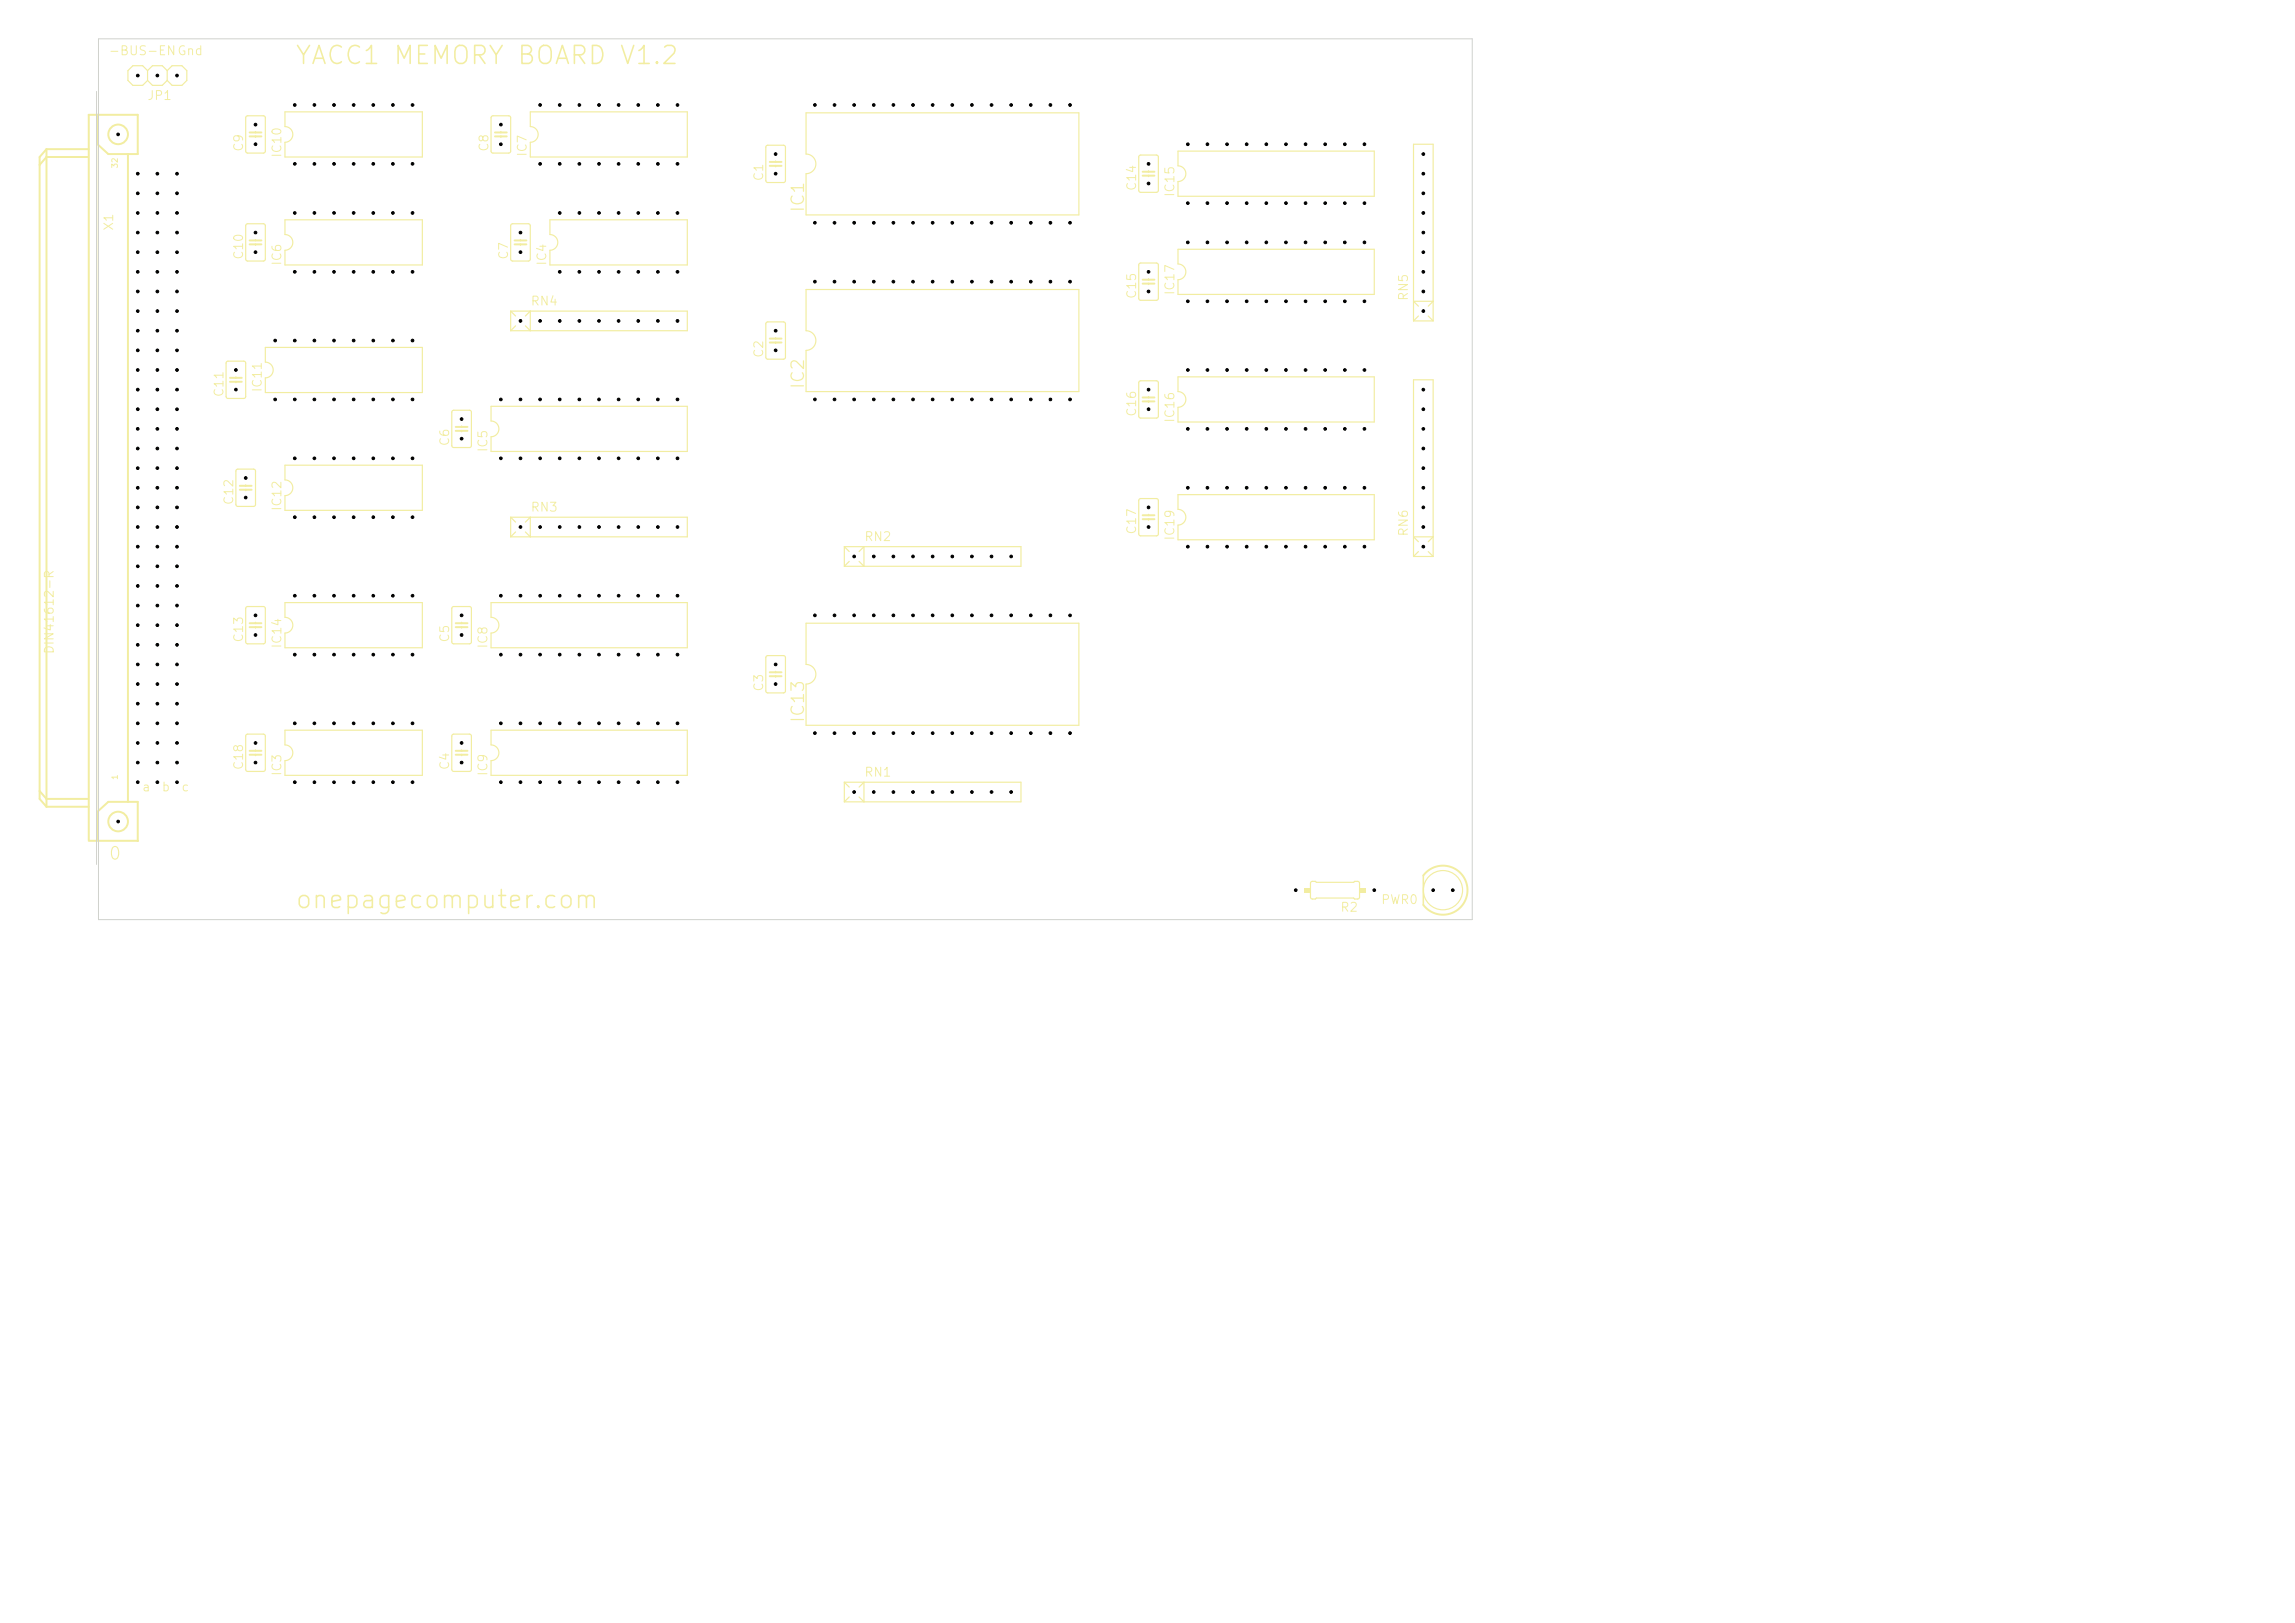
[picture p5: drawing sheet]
<svg xmlns="http://www.w3.org/2000/svg" width="297mm" height="210mm" viewBox="0 0 297 210" stroke-linecap="round" stroke-linejoin="round" font-family="sans-serif">
<defs><g id="words">
<g font-size="2.3" fill="#f2eda1">
<text x="38" y="8.9">YACC1 MEMORY BOARD V1.2</text>
<text x="38" y="118.1">onepagecomputer.com</text>
</g>
<g font-size="1.6" fill="#f2eda1">
<text x="104.5" y="27.6" transform="rotate(-90 104.5 27.6)">IC1</text>
<text x="104.5" y="50.5" transform="rotate(-90 104.5 50.5)">IC2</text>
<text x="104.5" y="93.7" transform="rotate(-90 104.5 93.7)">IC13</text>
<text x="13.9" y="111.7">0</text>
</g>
<g font-size="1.2" fill="#f2eda1">
<text x="14" y="7.4">-BUS-ENGnd</text>
<text x="19" y="13.2">JP1</text>
<text x="31.7" y="19.7" transform="rotate(-90 31.7 19.7)">C9</text>
<text x="36.7" y="20.5" transform="rotate(-90 36.7 20.5)">IC10</text>
<text x="63.5" y="19.7" transform="rotate(-90 63.5 19.7)">C8</text>
<text x="68.4" y="20.4" transform="rotate(-90 68.4 20.4)">IC7</text>
<text x="99.1" y="23.5" transform="rotate(-90 99.1 23.5)">C1</text>
<text x="14.9" y="29.9" transform="rotate(-90 14.9 29.9)">X1</text>
<text x="147.3" y="24.8" transform="rotate(-90 147.3 24.8)">C14</text>
<text x="152.3" y="25.6" transform="rotate(-90 152.3 25.6)">IC15</text>
<text x="31.7" y="33.7" transform="rotate(-90 31.7 33.7)">C10</text>
<text x="36.7" y="34.5" transform="rotate(-90 36.7 34.5)">IC6</text>
<text x="66" y="33.7" transform="rotate(-90 66 33.7)">C7</text>
<text x="71" y="34.5" transform="rotate(-90 71 34.5)">IC4</text>
<text x="68.6" y="39.8">RN4</text>
<text x="147.3" y="38.8" transform="rotate(-90 147.3 38.8)">C15</text>
<text x="152.3" y="38.3" transform="rotate(-90 152.3 38.3)">IC17</text>
<text x="182.5" y="39" transform="rotate(-90 182.5 39)">RN5</text>
<text x="99.1" y="46.4" transform="rotate(-90 99.1 46.4)">C2</text>
<text x="29.2" y="51.5" transform="rotate(-90 29.2 51.5)">C11</text>
<text x="34.2" y="50.8" transform="rotate(-90 34.2 50.8)">IC11</text>
<text x="58.4" y="57.8" transform="rotate(-90 58.4 57.8)">C6</text>
<text x="63.4" y="58.6" transform="rotate(-90 63.4 58.6)">IC5</text>
<text x="147.3" y="54" transform="rotate(-90 147.3 54)">C16</text>
<text x="152.3" y="54.8" transform="rotate(-90 152.3 54.8)">IC16</text>
<text x="30.5" y="65.4" transform="rotate(-90 30.5 65.4)">C12</text>
<text x="36.7" y="66.2" transform="rotate(-90 36.7 66.2)">IC12</text>
<text x="68.6" y="66.5">RN3</text>
<text x="111.8" y="70.3">RN2</text>
<text x="147.3" y="69.3" transform="rotate(-90 147.3 69.3)">C17</text>
<text x="152.3" y="70" transform="rotate(-90 152.3 70)">IC19</text>
<text x="182.5" y="69.5" transform="rotate(-90 182.5 69.5)">RN6</text>
<text x="31.7" y="83.2" transform="rotate(-90 31.7 83.2)">C13</text>
<text x="36.7" y="84" transform="rotate(-90 36.7 84)">IC14</text>
<text x="58.4" y="83.2" transform="rotate(-90 58.4 83.2)">C5</text>
<text x="63.4" y="84" transform="rotate(-90 63.4 84)">IC8</text>
<text x="99.1" y="89.6" transform="rotate(-90 99.1 89.6)">C3</text>
<text x="31.7" y="99.7" transform="rotate(-90 31.7 99.7)">C18</text>
<text x="36.7" y="100.5" transform="rotate(-90 36.7 100.5)">IC3</text>
<text x="58.4" y="99.7" transform="rotate(-90 58.4 99.7)">C4</text>
<text x="63.4" y="100.5" transform="rotate(-90 63.4 100.5)">IC9</text>
<text x="111.8" y="100.8">RN1</text>
<text x="173.4" y="118.3">R2</text>
<text x="178.6" y="117.3">PWR0</text>
</g>
<g font-size="1.1" fill="#f2eda1">
<text x="7.2" y="84.7" transform="rotate(-90 7.2 84.7)">DIN41612-R</text>
<text x="18.3" y="102.7">a</text>
<text x="20.8" y="102.7">b</text>
<text x="23.4" y="102.7">c</text>
</g>
<g font-size=".7" fill="#f2eda1">
<text x="15.4" y="21.9" transform="rotate(-90 15.4 21.9)">32</text>
<text x="15.4" y="101" transform="rotate(-90 15.4 101)">1</text>
</g>
</g></defs>
<path d="M36.9 28.4h17.8v5.9h-17.8v-1.9a1.02 1.02 0 0 0 1-1 1.02 1.02 0 0 0-1-1.1zM152.4 32.3h25.4v5.8h-25.4v-1.9a1.02 1.02 0 0 0 1.1-1 1.02 1.02 0 0 0-1.1-1zM34.3 45h20.4v5.8h-20.4v-1.9a1.02 1.02 0 0 0 1.1-1 1.02 1.02 0 0 0-1.1-1zM36.9 60.2h17.8v5.8h-17.8v-1.9a1.02 1.02 0 0 0 1-1 1.02 1.02 0 0 0-1-1zM182.9 72v-22.9h2.6v22.9M182.9 72h2.6M183.6 70.1l-.7-.6h2.6l-.7 .6M183.6 71.4l-.7 .6M184.8 71.4l.7 .6M169.7 114.1l.5-.1 .2 .2h4.8l.1-.2 .5 .1 .1 .2v1.9l-.2 .1h-.4l-.1-.1h-4.8l-.2 .1h-.4l-.2-.2v-1.8z" fill="none" stroke="#f2eda1" stroke-width=".15"/>
<g fill="#f2eda1">
<path d="M168.7 114.9h.9v.6h-.9z"/>
<path d="M175.9 114.9h.9v.6h-.9z"/>
</g>
<g fill="none" stroke="#f2eda1" stroke-width=".15">
<path d="M19.1 9.1l-.6-.6h-1.3l-.6 .6v1.3l.6 .6h1.3l.6-.6M19.1 9.1l.6-.6h1.3l.6 .6M19.1 10.4l.6 .6h1.3l.6-.6M19.1 9.1v1.3M21.6 9.1l.7-.6h1.2l.7 .6v1.3l-.7 .6h-1.2l-.7-.6M21.6 9.1v1.3M31.9 15.1l.2-.1h2l.2 .1v4.5l-.1 .2h-2.2l-.2-.1v-4.5zM33.1 17v.1M33.1 17.6v.2M36.9 14.5h17.8v5.8h-17.8v-1.9a1.02 1.02 0 0 0 1-1 1.02 1.02 0 0 0-1-1zM63.6 15.1l.2-.1h2l.3 .1v4.5l-.2 .2h-2.1l-.2-.1-.1-4.5zM64.8 17v.1"/>
<path d="M64.8 17.6v.2M68.6 14.5h20.3v5.8h-20.3v-1.9a1.02 1.02 0 0 0 1-1 1.02 1.02 0 0 0-1-1zM99.2 18.9l.2-.1h2l.2 .1v4.5l-.1 .2h-2.2l-.2-.1v-4.5zM104.3 14.6h35.3v13.2h-35.3v-5.3a1.27 1.27 0 0 0 1.3-1.3 1.27 1.27 0 0 0-1.3-1.3zM152.4 19.6h25.4v5.8h-25.4v-1.9a1.02 1.02 0 0 0 1.1-1 1.02 1.02 0 0 0-1.1-1zM31.9 29h.2h2l.2 .1v4.4l-.1 .3h-2.2l-.2-.2v-4.4zM33.1 31v.1M33.1 31.6v.1M66.2 29h.1h2.1l.2 .1v4.4l-.1 .3h-2.2l-.2-.2v-4.4zM67.4 31v.1M67.4 31.6v.1M71.2 28.4h17.7v5.9h-17.7v-1.9a1.02 1.02 0 0 0 1-1 1.02 1.02 0 0 0-1-1.1z"/>
<path d="M100.4 20.8v.2M100.4 21.5v.1M104.3 37.5h35.3v13.2h-35.3v-5.4a1.27 1.27 0 0 0 1.3-1.2 1.27 1.27 0 0 0-1.3-1.3zM147.4 20.1h.2h2.1l.2 .1v4.4l-.1 .3h-2.2l-.2-.2v-4.4zM147.4 34.1l.2-.1h2.1l.2 .2v4.4l-.1 .2-2.2 .1-.2-.2v-4.4zM148.6 22.1v.1M148.6 22.7v.2M148.6 36.1v.1M148.6 36.7v.1M183.6 39.6l-.7-.6h2.6l-.7 .6M29.3 46.8l.2-.1h2l.3 .2v4.4l-.1 .2-2.2 .1-.2-.2v-4.4zM30.5 48.8v.1"/>
<path d="M30.5 49.4v.1M58.5 53.2l.2-.1h2.1l.2 .1v4.5l-.1 .2h-2.2l-.2-.1v-4.5zM59.7 55.1v.1M59.7 55.7v.2M63.5 52.6h25.4v5.8h-25.4v-1.9a1.02 1.02 0 0 0 1.1-1 1.02 1.02 0 0 0-1.1-1zM66.1 40.3v2.5M66.1 40.3h22.8v2.5h-22.8M66.1 40.3l.6 .6M66.7 42.2l-.6 .6M68 40.9l.6-.6v2.5l-.6-.6M99.2 41.7h.2h2l.2 .1v4.4l-.1 .3h-2.2l-.2-.2v-4.4zM100.4 43.7v.1"/>
<path d="M100.4 44.3v.1M147.4 49.3h.2h2.1l.2 .1v4.4l-.1 .3h-2.2l-.2-.1v-4.5zM148.6 51.3v.1M148.6 51.9v.2M152.4 48.8h25.4v5.8h-25.4v-1.9a1.02 1.02 0 0 0 1.1-1 1.02 1.02 0 0 0-1.1-1zM182.9 41.5v-22.8h2.6v22.8M182.9 41.5h2.6M183.6 40.9l-.7 .6M184.8 40.9l.7 .6M30.6 60.8l.2-.1h2l.2 .1 .1 4.5-.2 .2h-2.1l-.2-.1-.1-4.4zM31.8 62.7v.2M31.8 63.4v.1"/>
<path d="M31.9 78.6l.2-.1h2l.2 .1v4.5l-.1 .2h-2.2l-.2-.1v-4.5zM36.9 78h17.8v5.8h-17.8v-1.9a1.02 1.02 0 0 0 1-1 1.02 1.02 0 0 0-1-1zM58.5 78.6l.2-.1h2.1l.2 .1v4.5l-.1 .2h-2.2l-.2-.1v-4.5zM63.5 78h25.4v5.8h-25.4v-1.9a1.02 1.02 0 0 0 1.1-1 1.02 1.02 0 0 0-1.1-1zM66.1 66.9v2.6M66.1 66.9l.6 .7M66.1 66.9h22.8v2.6h-22.8M66.7 68.8l-.6 .7M68 67.6l.6-.7v2.6l-.6-.7M109.3 70.7v2.6M109.3 70.7h22.8v2.6h-22.8M109.3 70.7l.6 .7"/>
<path d="M109.9 72.6l-.6 .7M111.2 71.4l.6-.7v2.6l-.6-.7M147.4 64.6l.2-.1h2.1l.2 .2v4.4l-.1 .2h-2.2l-.2-.1v-4.4zM148.6 66.5v.2M148.6 67.2v.1M152.4 64h25.4v5.8h-25.4v-1.9a1.02 1.02 0 0 0 1.1-1 1.02 1.02 0 0 0-1.1-1zM31.9 95.1l.2-.1h2l.2 .1v4.5l-.1 .2h-2.2l-.2-.1v-4.5zM33.1 80.5v.1M33.1 81.1v.2M33.1 97v.2M33.1 97.7v.1M36.9 94.5h17.8v5.8h-17.8v-1.9a1.02 1.02 0 0 0 1-1 1.02 1.02 0 0 0-1-1z"/>
<path d="M58.5 95.1l.2-.1h2.1l.2 .1v4.5l-.1 .2h-2.2l-.2-.1v-4.5zM59.7 80.5v.1M59.7 81.1v.2M59.7 97v.2M59.7 97.7v.1M63.5 94.5h25.4v5.8h-25.4v-1.9a1.02 1.02 0 0 0 1.1-1 1.02 1.02 0 0 0-1.1-1zM99.2 84.9l.2-.1h2l.2 .2v4.4l-.1 .2-2.2 .1-.2-.2v-4.4zM100.4 86.9v.1M100.4 87.5v.1M104.3 80.6h35.3v13.2h-35.3v-5.3a1.27 1.27 0 0 0 1.3-1.3 1.27 1.27 0 0 0-1.3-1.2zM109.3 101.2v2.6M109.3 101.2l.6 .7"/>
<path d="M109.3 101.2h22.8v2.6h-22.8M109.9 103.1l-.6 .7M111.2 101.9l.6-.7v2.6l-.6-.7"/>
<circle cx="186.7" cy="115.2" r="2.54"/>
</g>
<g fill="none" stroke="#f2eda1" stroke-width=".25">
<path d="M6 19.3l-.9 1v83.1l.9 1M6 19.3v85.1M6 19.3h5.5M12.6 14.9v3.8l1.4 1.2h3.8v-5h-6.3v93.8M16.6 19.9v83.9M32.3 17.6h1.5M32.3 17.1h1.5M64.1 17.6h1.5M64.1 17.1h1.5M11.3 20.3h-5.3l-.9 1M32.3 31.6h1.5M32.3 31.1h1.5"/>
<path d="M66.6 31.6h1.5M66.6 31.1h1.5M99.6 21.5h1.5M99.6 21h1.5M147.9 22.7h1.5M147.9 22.2h1.5M147.9 36.7h1.5M147.9 36.2h1.5M29.8 49.4h1.5M29.8 48.9h1.5M59 55.7h1.5M59 55.2h1.5"/>
<path d="M99.6 44.3h1.5M99.6 43.8h1.5M147.9 51.9h1.5M147.9 51.4h1.5M31 63.4h1.6M31 62.9h1.6M147.9 67.2h1.5M147.9 66.7h1.5M32.3 81.1h1.5M32.3 80.6h1.5M32.3 97.7h1.5M32.3 97.2h1.5"/>
<path d="M59 81.1h1.5M59 80.6h1.5M59 97.7h1.5M59 97.2h1.5M99.6 87.5h1.5M99.6 87h1.5M5.1 102.4l.9 1h5.3M6 104.4h5.5M11.5 108.8h6.3M12.6 108.7v-3.7l1.4-1.2h3.8v5M184.2 113.3a3.2 3.2 0 0 1 4.7-.5 3.2 3.2 0 0 1 0 4.7 3.2 3.2 0 0 1-4.7-.4"/>
<circle cx="15.3" cy="17.4" r="1.27"/>
<circle cx="15.3" cy="106.3" r="1.27"/>
</g>
<path d="M184.2 113.3v3.8" fill="none" stroke="#f2eda1" stroke-width=".2"/>
<path d="M12.5 14.9v93.8" fill="none" stroke="#f2eda1" stroke-width=".13"/>
<path d="M12.5 11.8v100.1M12.7 5h177.8v114h-177.8z" fill="none" stroke="#d0d2cd" stroke-width=".13"/>
<g fill="#000" stroke="#000" stroke-width=".13">
<circle cx="15.3" cy="17.4" r=".17"/>
<circle cx="17.8" cy="9.8" r=".17"/>
<circle cx="20.4" cy="9.8" r=".17"/>
<circle cx="22.9" cy="9.8" r=".17"/>
<circle cx="33.1" cy="16.1" r=".17"/>
<circle cx="33.1" cy="18.7" r=".17"/>
<circle cx="38.1" cy="13.6" r=".17"/>
<circle cx="40.7" cy="13.6" r=".17"/>
<circle cx="43.2" cy="13.6" r=".17"/>
<circle cx="45.8" cy="13.6" r=".17"/>
<circle cx="48.3" cy="13.6" r=".17"/>
<circle cx="50.8" cy="13.6" r=".17"/>
<circle cx="53.4" cy="13.6" r=".17"/>
<circle cx="64.8" cy="16.1" r=".17"/>
<circle cx="64.8" cy="18.7" r=".17"/>
<circle cx="69.9" cy="13.6" r=".17"/>
<circle cx="72.4" cy="13.6" r=".17"/>
<circle cx="75" cy="13.6" r=".17"/>
<circle cx="77.5" cy="13.6" r=".17"/>
<circle cx="80.1" cy="13.6" r=".17"/>
<circle cx="82.6" cy="13.6" r=".17"/>
<circle cx="85.1" cy="13.6" r=".17"/>
<circle cx="87.7" cy="13.6" r=".17"/>
<circle cx="100.4" cy="19.9" r=".17"/>
<circle cx="105.5" cy="13.6" r=".17"/>
<circle cx="108" cy="13.6" r=".17"/>
<circle cx="110.5" cy="13.6" r=".17"/>
<circle cx="113.1" cy="13.6" r=".17"/>
<circle cx="115.6" cy="13.6" r=".17"/>
<circle cx="118.2" cy="13.6" r=".17"/>
<circle cx="120.7" cy="13.6" r=".17"/>
<circle cx="123.2" cy="13.6" r=".17"/>
<circle cx="125.8" cy="13.6" r=".17"/>
<circle cx="128.3" cy="13.6" r=".17"/>
<circle cx="130.9" cy="13.6" r=".17"/>
<circle cx="133.4" cy="13.6" r=".17"/>
<circle cx="135.9" cy="13.6" r=".17"/>
<circle cx="138.5" cy="13.6" r=".17"/>
<circle cx="153.7" cy="18.7" r=".17"/>
<circle cx="156.3" cy="18.7" r=".17"/>
<circle cx="158.8" cy="18.7" r=".17"/>
<circle cx="161.3" cy="18.7" r=".17"/>
<circle cx="163.9" cy="18.7" r=".17"/>
<circle cx="166.4" cy="18.7" r=".17"/>
<circle cx="169" cy="18.7" r=".17"/>
<circle cx="171.5" cy="18.7" r=".17"/>
<circle cx="174" cy="18.7" r=".17"/>
<circle cx="176.6" cy="18.7" r=".17"/>
<circle cx="184.2" cy="19.9" r=".17"/>
<circle cx="17.8" cy="37.7" r=".17"/>
<circle cx="17.8" cy="32.6" r=".17"/>
<circle cx="17.8" cy="22.5" r=".17"/>
<circle cx="17.8" cy="25" r=".17"/>
<circle cx="17.8" cy="27.6" r=".17"/>
<circle cx="17.8" cy="35.2" r=".17"/>
<circle cx="17.8" cy="30.1" r=".17"/>
<circle cx="20.4" cy="35.2" r=".17"/>
<circle cx="20.4" cy="32.6" r=".17"/>
<circle cx="20.4" cy="37.7" r=".17"/>
<circle cx="20.4" cy="30.1" r=".17"/>
<circle cx="20.4" cy="22.5" r=".17"/>
<circle cx="20.4" cy="25" r=".17"/>
<circle cx="20.4" cy="27.6" r=".17"/>
<circle cx="22.9" cy="22.5" r=".17"/>
<circle cx="22.9" cy="27.6" r=".17"/>
<circle cx="22.9" cy="32.6" r=".17"/>
<circle cx="22.9" cy="30.1" r=".17"/>
<circle cx="22.9" cy="25" r=".17"/>
<circle cx="22.9" cy="37.7" r=".17"/>
<circle cx="22.9" cy="35.2" r=".17"/>
<circle cx="33.1" cy="32.6" r=".17"/>
<circle cx="33.1" cy="30.1" r=".17"/>
<circle cx="38.1" cy="21.2" r=".17"/>
<circle cx="38.1" cy="35.2" r=".17"/>
<circle cx="38.1" cy="27.6" r=".17"/>
<circle cx="40.7" cy="21.2" r=".17"/>
<circle cx="40.7" cy="35.2" r=".17"/>
<circle cx="40.7" cy="27.6" r=".17"/>
<circle cx="43.2" cy="27.6" r=".17"/>
<circle cx="43.2" cy="35.2" r=".17"/>
<circle cx="43.2" cy="21.2" r=".17"/>
<circle cx="45.8" cy="27.6" r=".17"/>
<circle cx="45.8" cy="35.2" r=".17"/>
<circle cx="45.8" cy="21.2" r=".17"/>
<circle cx="48.3" cy="35.2" r=".17"/>
<circle cx="48.3" cy="21.2" r=".17"/>
<circle cx="48.3" cy="27.6" r=".17"/>
<circle cx="50.8" cy="35.2" r=".17"/>
<circle cx="50.8" cy="21.2" r=".17"/>
<circle cx="50.8" cy="27.6" r=".17"/>
<circle cx="53.4" cy="27.6" r=".17"/>
<circle cx="53.4" cy="35.2" r=".17"/>
<circle cx="53.4" cy="21.2" r=".17"/>
<circle cx="67.4" cy="30.1" r=".17"/>
<circle cx="67.4" cy="32.6" r=".17"/>
<circle cx="69.9" cy="21.2" r=".17"/>
<circle cx="72.4" cy="21.2" r=".17"/>
<circle cx="72.4" cy="27.6" r=".17"/>
<circle cx="72.4" cy="35.2" r=".17"/>
<circle cx="75" cy="21.2" r=".17"/>
<circle cx="75" cy="35.2" r=".17"/>
<circle cx="75" cy="27.6" r=".17"/>
<circle cx="77.5" cy="35.2" r=".17"/>
<circle cx="77.5" cy="21.2" r=".17"/>
<circle cx="77.5" cy="27.6" r=".17"/>
<circle cx="80.1" cy="21.2" r=".17"/>
<circle cx="80.1" cy="35.2" r=".17"/>
<circle cx="80.1" cy="27.6" r=".17"/>
<circle cx="82.6" cy="21.2" r=".17"/>
<circle cx="82.6" cy="35.2" r=".17"/>
<circle cx="82.6" cy="27.6" r=".17"/>
<circle cx="85.1" cy="35.2" r=".17"/>
<circle cx="85.1" cy="21.2" r=".17"/>
<circle cx="85.1" cy="27.6" r=".17"/>
<circle cx="87.7" cy="35.2" r=".17"/>
<circle cx="87.7" cy="21.2" r=".17"/>
<circle cx="87.7" cy="27.6" r=".17"/>
<circle cx="100.4" cy="22.5" r=".17"/>
<circle cx="105.5" cy="28.8" r=".17"/>
<circle cx="105.5" cy="36.4" r=".17"/>
<circle cx="108" cy="28.8" r=".17"/>
<circle cx="108" cy="36.4" r=".17"/>
<circle cx="110.5" cy="36.4" r=".17"/>
<circle cx="110.5" cy="28.8" r=".17"/>
<circle cx="113.1" cy="36.4" r=".17"/>
<circle cx="113.1" cy="28.8" r=".17"/>
<circle cx="115.6" cy="36.4" r=".17"/>
<circle cx="115.6" cy="28.8" r=".17"/>
<circle cx="118.2" cy="36.4" r=".17"/>
<circle cx="118.2" cy="28.8" r=".17"/>
<circle cx="120.7" cy="36.4" r=".17"/>
<circle cx="120.7" cy="28.8" r=".17"/>
<circle cx="123.2" cy="36.4" r=".17"/>
<circle cx="123.2" cy="28.8" r=".17"/>
<circle cx="125.8" cy="28.8" r=".17"/>
<circle cx="125.8" cy="36.4" r=".17"/>
<circle cx="128.3" cy="28.8" r=".17"/>
<circle cx="128.3" cy="36.4" r=".17"/>
<circle cx="130.9" cy="36.4" r=".17"/>
<circle cx="130.9" cy="28.8" r=".17"/>
<circle cx="133.4" cy="28.8" r=".17"/>
<circle cx="133.4" cy="36.4" r=".17"/>
<circle cx="135.9" cy="36.4" r=".17"/>
<circle cx="135.9" cy="28.8" r=".17"/>
<circle cx="138.5" cy="28.8" r=".17"/>
<circle cx="138.5" cy="36.4" r=".17"/>
<circle cx="148.6" cy="35.2" r=".17"/>
<circle cx="148.6" cy="23.7" r=".17"/>
<circle cx="148.6" cy="21.2" r=".17"/>
<circle cx="148.6" cy="37.7" r=".17"/>
<circle cx="153.7" cy="39" r=".17"/>
<circle cx="153.7" cy="26.3" r=".17"/>
<circle cx="153.7" cy="31.4" r=".17"/>
<circle cx="156.3" cy="26.3" r=".17"/>
<circle cx="156.3" cy="39" r=".17"/>
<circle cx="156.3" cy="31.4" r=".17"/>
<circle cx="158.8" cy="39" r=".17"/>
<circle cx="158.8" cy="26.3" r=".17"/>
<circle cx="158.8" cy="31.4" r=".17"/>
<circle cx="161.3" cy="39" r=".17"/>
<circle cx="161.3" cy="26.3" r=".17"/>
<circle cx="161.3" cy="31.4" r=".17"/>
<circle cx="163.9" cy="26.3" r=".17"/>
<circle cx="163.9" cy="39" r=".17"/>
<circle cx="163.9" cy="31.4" r=".17"/>
<circle cx="166.4" cy="39" r=".17"/>
<circle cx="166.4" cy="26.3" r=".17"/>
<circle cx="166.4" cy="31.4" r=".17"/>
<circle cx="169" cy="39" r=".17"/>
<circle cx="169" cy="26.3" r=".17"/>
<circle cx="169" cy="31.4" r=".17"/>
<circle cx="171.5" cy="39" r=".17"/>
<circle cx="171.5" cy="31.4" r=".17"/>
<circle cx="171.5" cy="26.3" r=".17"/>
<circle cx="174" cy="26.3" r=".17"/>
<circle cx="174" cy="39" r=".17"/>
<circle cx="174" cy="31.4" r=".17"/>
<circle cx="176.6" cy="39" r=".17"/>
<circle cx="176.6" cy="31.4" r=".17"/>
<circle cx="176.6" cy="26.3" r=".17"/>
<circle cx="184.2" cy="35.2" r=".17"/>
<circle cx="184.2" cy="32.6" r=".17"/>
<circle cx="184.2" cy="30.1" r=".17"/>
<circle cx="184.2" cy="37.7" r=".17"/>
<circle cx="184.2" cy="22.5" r=".17"/>
<circle cx="184.2" cy="27.6" r=".17"/>
<circle cx="184.2" cy="25" r=".17"/>
<circle cx="17.8" cy="42.8" r=".17"/>
<circle cx="17.8" cy="40.3" r=".17"/>
<circle cx="17.8" cy="58" r=".17"/>
<circle cx="17.8" cy="55.5" r=".17"/>
<circle cx="17.8" cy="50.4" r=".17"/>
<circle cx="17.8" cy="47.9" r=".17"/>
<circle cx="17.8" cy="45.3" r=".17"/>
<circle cx="17.8" cy="53" r=".17"/>
<circle cx="20.4" cy="42.8" r=".17"/>
<circle cx="20.4" cy="40.3" r=".17"/>
<circle cx="20.4" cy="50.4" r=".17"/>
<circle cx="20.4" cy="55.5" r=".17"/>
<circle cx="20.4" cy="58" r=".17"/>
<circle cx="20.4" cy="45.3" r=".17"/>
<circle cx="20.4" cy="53" r=".17"/>
<circle cx="20.4" cy="47.9" r=".17"/>
<circle cx="22.9" cy="42.8" r=".17"/>
<circle cx="22.9" cy="40.3" r=".17"/>
<circle cx="22.9" cy="55.5" r=".17"/>
<circle cx="22.9" cy="58" r=".17"/>
<circle cx="22.9" cy="50.4" r=".17"/>
<circle cx="22.9" cy="45.3" r=".17"/>
<circle cx="22.9" cy="47.9" r=".17"/>
<circle cx="22.9" cy="53" r=".17"/>
<circle cx="30.5" cy="50.4" r=".17"/>
<circle cx="30.5" cy="47.9" r=".17"/>
<circle cx="35.6" cy="44.1" r=".17"/>
<circle cx="35.6" cy="51.7" r=".17"/>
<circle cx="38.1" cy="44.1" r=".17"/>
<circle cx="38.1" cy="51.7" r=".17"/>
<circle cx="38.1" cy="59.3" r=".17"/>
<circle cx="40.7" cy="44.1" r=".17"/>
<circle cx="40.7" cy="59.3" r=".17"/>
<circle cx="40.7" cy="51.7" r=".17"/>
<circle cx="43.2" cy="44.1" r=".17"/>
<circle cx="43.2" cy="51.7" r=".17"/>
<circle cx="43.2" cy="59.3" r=".17"/>
<circle cx="45.8" cy="44.1" r=".17"/>
<circle cx="45.8" cy="59.3" r=".17"/>
<circle cx="45.8" cy="51.7" r=".17"/>
<circle cx="48.3" cy="44.1" r=".17"/>
<circle cx="48.3" cy="59.3" r=".17"/>
<circle cx="48.3" cy="51.7" r=".17"/>
<circle cx="50.8" cy="44.1" r=".17"/>
<circle cx="50.8" cy="59.3" r=".17"/>
<circle cx="50.8" cy="51.7" r=".17"/>
<circle cx="53.4" cy="44.1" r=".17"/>
<circle cx="53.4" cy="51.7" r=".17"/>
<circle cx="53.4" cy="59.3" r=".17"/>
<circle cx="59.7" cy="56.8" r=".17"/>
<circle cx="59.7" cy="54.2" r=".17"/>
<circle cx="64.8" cy="59.3" r=".17"/>
<circle cx="64.8" cy="51.7" r=".17"/>
<circle cx="67.4" cy="41.5" r=".17"/>
<circle cx="67.4" cy="59.3" r=".17"/>
<circle cx="67.4" cy="51.7" r=".17"/>
<circle cx="69.9" cy="41.5" r=".17"/>
<circle cx="69.9" cy="51.7" r=".17"/>
<circle cx="69.9" cy="59.3" r=".17"/>
<circle cx="72.4" cy="41.5" r=".17"/>
<circle cx="72.4" cy="51.7" r=".17"/>
<circle cx="72.4" cy="59.3" r=".17"/>
<circle cx="75" cy="41.5" r=".17"/>
<circle cx="75" cy="51.7" r=".17"/>
<circle cx="75" cy="59.3" r=".17"/>
<circle cx="77.5" cy="41.5" r=".17"/>
<circle cx="77.5" cy="59.3" r=".17"/>
<circle cx="77.5" cy="51.7" r=".17"/>
<circle cx="80.1" cy="41.5" r=".17"/>
<circle cx="80.1" cy="51.7" r=".17"/>
<circle cx="80.1" cy="59.3" r=".17"/>
<circle cx="82.6" cy="41.5" r=".17"/>
<circle cx="82.6" cy="59.3" r=".17"/>
<circle cx="82.6" cy="51.7" r=".17"/>
<circle cx="85.1" cy="41.5" r=".17"/>
<circle cx="85.1" cy="59.3" r=".17"/>
<circle cx="85.1" cy="51.7" r=".17"/>
<circle cx="87.7" cy="41.5" r=".17"/>
<circle cx="87.7" cy="59.3" r=".17"/>
<circle cx="87.7" cy="51.7" r=".17"/>
<circle cx="100.4" cy="42.8" r=".17"/>
<circle cx="100.4" cy="45.3" r=".17"/>
<circle cx="105.5" cy="51.7" r=".17"/>
<circle cx="108" cy="51.7" r=".17"/>
<circle cx="110.5" cy="51.7" r=".17"/>
<circle cx="113.1" cy="51.7" r=".17"/>
<circle cx="115.6" cy="51.7" r=".17"/>
<circle cx="118.2" cy="51.7" r=".17"/>
<circle cx="120.7" cy="51.7" r=".17"/>
<circle cx="123.2" cy="51.7" r=".17"/>
<circle cx="125.8" cy="51.7" r=".17"/>
<circle cx="128.3" cy="51.7" r=".17"/>
<circle cx="130.9" cy="51.7" r=".17"/>
<circle cx="133.4" cy="51.7" r=".17"/>
<circle cx="135.9" cy="51.7" r=".17"/>
<circle cx="138.5" cy="51.7" r=".17"/>
<circle cx="148.6" cy="50.4" r=".17"/>
<circle cx="148.6" cy="53" r=".17"/>
<circle cx="153.7" cy="55.5" r=".17"/>
<circle cx="153.7" cy="47.9" r=".17"/>
<circle cx="156.3" cy="55.5" r=".17"/>
<circle cx="156.3" cy="47.9" r=".17"/>
<circle cx="158.8" cy="55.5" r=".17"/>
<circle cx="158.8" cy="47.9" r=".17"/>
<circle cx="161.3" cy="55.5" r=".17"/>
<circle cx="161.3" cy="47.9" r=".17"/>
<circle cx="163.9" cy="47.9" r=".17"/>
<circle cx="163.9" cy="55.5" r=".17"/>
<circle cx="166.4" cy="47.9" r=".17"/>
<circle cx="166.4" cy="55.5" r=".17"/>
<circle cx="169" cy="55.5" r=".17"/>
<circle cx="169" cy="47.9" r=".17"/>
<circle cx="171.5" cy="47.9" r=".17"/>
<circle cx="171.5" cy="55.5" r=".17"/>
<circle cx="174" cy="55.5" r=".17"/>
<circle cx="174" cy="47.9" r=".17"/>
<circle cx="176.6" cy="55.5" r=".17"/>
<circle cx="176.6" cy="47.9" r=".17"/>
<circle cx="184.2" cy="40.3" r=".17"/>
<circle cx="184.2" cy="53" r=".17"/>
<circle cx="184.2" cy="55.5" r=".17"/>
<circle cx="184.2" cy="50.4" r=".17"/>
<circle cx="184.2" cy="58" r=".17"/>
<circle cx="17.8" cy="68.2" r=".17"/>
<circle cx="17.8" cy="65.7" r=".17"/>
<circle cx="17.8" cy="70.7" r=".17"/>
<circle cx="17.8" cy="63.1" r=".17"/>
<circle cx="17.8" cy="73.3" r=".17"/>
<circle cx="17.8" cy="60.6" r=".17"/>
<circle cx="17.8" cy="78.4" r=".17"/>
<circle cx="17.8" cy="75.8" r=".17"/>
<circle cx="20.4" cy="73.3" r=".17"/>
<circle cx="20.4" cy="78.4" r=".17"/>
<circle cx="20.4" cy="70.7" r=".17"/>
<circle cx="20.4" cy="65.7" r=".17"/>
<circle cx="20.4" cy="63.1" r=".17"/>
<circle cx="20.4" cy="68.2" r=".17"/>
<circle cx="20.4" cy="75.8" r=".17"/>
<circle cx="20.4" cy="60.6" r=".17"/>
<circle cx="22.9" cy="78.4" r=".17"/>
<circle cx="22.9" cy="70.7" r=".17"/>
<circle cx="22.9" cy="65.7" r=".17"/>
<circle cx="22.9" cy="63.1" r=".17"/>
<circle cx="22.9" cy="75.8" r=".17"/>
<circle cx="22.9" cy="73.3" r=".17"/>
<circle cx="22.9" cy="68.2" r=".17"/>
<circle cx="22.9" cy="60.6" r=".17"/>
<circle cx="31.8" cy="64.4" r=".17"/>
<circle cx="31.8" cy="61.8" r=".17"/>
<circle cx="33.1" cy="79.6" r=".17"/>
<circle cx="38.1" cy="77.1" r=".17"/>
<circle cx="38.1" cy="66.9" r=".17"/>
<circle cx="40.7" cy="77.1" r=".17"/>
<circle cx="40.7" cy="66.9" r=".17"/>
<circle cx="43.2" cy="66.9" r=".17"/>
<circle cx="43.2" cy="77.1" r=".17"/>
<circle cx="45.8" cy="77.1" r=".17"/>
<circle cx="45.8" cy="66.9" r=".17"/>
<circle cx="48.3" cy="77.1" r=".17"/>
<circle cx="48.3" cy="66.9" r=".17"/>
<circle cx="50.8" cy="66.9" r=".17"/>
<circle cx="50.8" cy="77.1" r=".17"/>
<circle cx="53.4" cy="77.1" r=".17"/>
<circle cx="53.4" cy="66.9" r=".17"/>
<circle cx="59.7" cy="79.6" r=".17"/>
<circle cx="64.8" cy="77.1" r=".17"/>
<circle cx="67.4" cy="77.1" r=".17"/>
<circle cx="67.4" cy="68.2" r=".17"/>
<circle cx="69.9" cy="68.2" r=".17"/>
<circle cx="69.9" cy="77.1" r=".17"/>
<circle cx="72.4" cy="68.2" r=".17"/>
<circle cx="72.4" cy="77.1" r=".17"/>
<circle cx="75" cy="68.2" r=".17"/>
<circle cx="75" cy="77.1" r=".17"/>
<circle cx="77.5" cy="77.1" r=".17"/>
<circle cx="77.5" cy="68.2" r=".17"/>
<circle cx="80.1" cy="68.2" r=".17"/>
<circle cx="80.1" cy="77.1" r=".17"/>
<circle cx="82.6" cy="77.1" r=".17"/>
<circle cx="82.6" cy="68.2" r=".17"/>
<circle cx="85.1" cy="68.2" r=".17"/>
<circle cx="85.1" cy="77.1" r=".17"/>
<circle cx="87.7" cy="77.1" r=".17"/>
<circle cx="87.7" cy="68.2" r=".17"/>
<circle cx="105.5" cy="79.6" r=".17"/>
<circle cx="108" cy="79.6" r=".17"/>
<circle cx="110.5" cy="72" r=".17"/>
<circle cx="110.5" cy="79.6" r=".17"/>
<circle cx="113.1" cy="79.6" r=".17"/>
<circle cx="113.1" cy="72" r=".17"/>
<circle cx="115.6" cy="79.6" r=".17"/>
<circle cx="115.6" cy="72" r=".17"/>
<circle cx="118.2" cy="72" r=".17"/>
<circle cx="118.2" cy="79.6" r=".17"/>
<circle cx="120.7" cy="79.6" r=".17"/>
<circle cx="120.7" cy="72" r=".17"/>
<circle cx="123.2" cy="72" r=".17"/>
<circle cx="123.2" cy="79.6" r=".17"/>
<circle cx="125.8" cy="72" r=".17"/>
<circle cx="125.8" cy="79.6" r=".17"/>
<circle cx="128.3" cy="79.6" r=".17"/>
<circle cx="128.3" cy="72" r=".17"/>
<circle cx="130.9" cy="72" r=".17"/>
<circle cx="130.9" cy="79.6" r=".17"/>
<circle cx="133.4" cy="79.6" r=".17"/>
<circle cx="135.9" cy="79.6" r=".17"/>
<circle cx="138.5" cy="79.6" r=".17"/>
<circle cx="148.6" cy="68.2" r=".17"/>
<circle cx="148.6" cy="65.7" r=".17"/>
<circle cx="153.7" cy="70.7" r=".17"/>
<circle cx="153.7" cy="63.1" r=".17"/>
<circle cx="156.3" cy="70.7" r=".17"/>
<circle cx="156.3" cy="63.1" r=".17"/>
<circle cx="158.8" cy="63.1" r=".17"/>
<circle cx="158.8" cy="70.7" r=".17"/>
<circle cx="161.3" cy="70.7" r=".17"/>
<circle cx="161.3" cy="63.1" r=".17"/>
<circle cx="163.9" cy="70.7" r=".17"/>
<circle cx="163.9" cy="63.1" r=".17"/>
<circle cx="166.4" cy="63.1" r=".17"/>
<circle cx="166.4" cy="70.7" r=".17"/>
<circle cx="169" cy="70.7" r=".17"/>
<circle cx="169" cy="63.1" r=".17"/>
<circle cx="171.5" cy="63.1" r=".17"/>
<circle cx="171.5" cy="70.7" r=".17"/>
<circle cx="174" cy="70.7" r=".17"/>
<circle cx="174" cy="63.1" r=".17"/>
<circle cx="176.6" cy="70.7" r=".17"/>
<circle cx="176.6" cy="63.1" r=".17"/>
<circle cx="184.2" cy="65.7" r=".17"/>
<circle cx="184.2" cy="70.7" r=".17"/>
<circle cx="184.2" cy="63.1" r=".17"/>
<circle cx="184.2" cy="68.2" r=".17"/>
<circle cx="184.2" cy="60.6" r=".17"/>
<circle cx="17.8" cy="83.4" r=".17"/>
<circle cx="17.8" cy="86" r=".17"/>
<circle cx="17.8" cy="96.1" r=".17"/>
<circle cx="17.8" cy="80.9" r=".17"/>
<circle cx="17.8" cy="91.1" r=".17"/>
<circle cx="17.8" cy="88.5" r=".17"/>
<circle cx="17.8" cy="98.7" r=".17"/>
<circle cx="17.8" cy="93.6" r=".17"/>
<circle cx="20.4" cy="80.9" r=".17"/>
<circle cx="20.4" cy="98.7" r=".17"/>
<circle cx="20.4" cy="91.1" r=".17"/>
<circle cx="20.4" cy="88.5" r=".17"/>
<circle cx="20.4" cy="83.4" r=".17"/>
<circle cx="20.4" cy="96.1" r=".17"/>
<circle cx="20.4" cy="86" r=".17"/>
<circle cx="20.4" cy="93.6" r=".17"/>
<circle cx="22.9" cy="98.7" r=".17"/>
<circle cx="22.9" cy="91.1" r=".17"/>
<circle cx="22.9" cy="96.1" r=".17"/>
<circle cx="22.9" cy="86" r=".17"/>
<circle cx="22.9" cy="93.6" r=".17"/>
<circle cx="22.9" cy="80.9" r=".17"/>
<circle cx="22.9" cy="88.5" r=".17"/>
<circle cx="22.9" cy="83.4" r=".17"/>
<circle cx="33.1" cy="98.7" r=".17"/>
<circle cx="33.1" cy="82.2" r=".17"/>
<circle cx="33.1" cy="96.1" r=".17"/>
<circle cx="38.1" cy="93.6" r=".17"/>
<circle cx="38.1" cy="84.7" r=".17"/>
<circle cx="40.7" cy="84.7" r=".17"/>
<circle cx="40.7" cy="93.6" r=".17"/>
<circle cx="43.2" cy="93.6" r=".17"/>
<circle cx="43.2" cy="84.7" r=".17"/>
<circle cx="45.8" cy="93.6" r=".17"/>
<circle cx="45.8" cy="84.7" r=".17"/>
<circle cx="48.3" cy="93.6" r=".17"/>
<circle cx="48.3" cy="84.7" r=".17"/>
<circle cx="50.8" cy="84.7" r=".17"/>
<circle cx="50.8" cy="93.6" r=".17"/>
<circle cx="53.4" cy="84.7" r=".17"/>
<circle cx="53.4" cy="93.6" r=".17"/>
<circle cx="59.7" cy="98.7" r=".17"/>
<circle cx="59.7" cy="82.2" r=".17"/>
<circle cx="59.7" cy="96.1" r=".17"/>
<circle cx="64.8" cy="84.7" r=".17"/>
<circle cx="64.8" cy="93.6" r=".17"/>
<circle cx="67.4" cy="84.7" r=".17"/>
<circle cx="67.4" cy="93.6" r=".17"/>
<circle cx="69.9" cy="84.7" r=".17"/>
<circle cx="69.9" cy="93.6" r=".17"/>
<circle cx="72.4" cy="93.6" r=".17"/>
<circle cx="72.4" cy="84.7" r=".17"/>
<circle cx="75" cy="84.7" r=".17"/>
<circle cx="75" cy="93.6" r=".17"/>
<circle cx="77.5" cy="84.7" r=".17"/>
<circle cx="77.5" cy="93.6" r=".17"/>
<circle cx="80.1" cy="84.7" r=".17"/>
<circle cx="80.1" cy="93.6" r=".17"/>
<circle cx="82.6" cy="84.7" r=".17"/>
<circle cx="82.6" cy="93.6" r=".17"/>
<circle cx="85.1" cy="84.7" r=".17"/>
<circle cx="85.1" cy="93.6" r=".17"/>
<circle cx="87.7" cy="93.6" r=".17"/>
<circle cx="87.7" cy="84.7" r=".17"/>
<circle cx="100.4" cy="86" r=".17"/>
<circle cx="100.4" cy="88.5" r=".17"/>
<circle cx="105.5" cy="94.9" r=".17"/>
<circle cx="108" cy="94.9" r=".17"/>
<circle cx="110.5" cy="94.9" r=".17"/>
<circle cx="113.1" cy="94.9" r=".17"/>
<circle cx="115.6" cy="94.9" r=".17"/>
<circle cx="118.2" cy="94.9" r=".17"/>
<circle cx="120.7" cy="94.9" r=".17"/>
<circle cx="123.2" cy="94.9" r=".17"/>
<circle cx="125.8" cy="94.9" r=".17"/>
<circle cx="128.3" cy="94.9" r=".17"/>
<circle cx="130.9" cy="94.9" r=".17"/>
<circle cx="133.4" cy="94.9" r=".17"/>
<circle cx="135.9" cy="94.9" r=".17"/>
<circle cx="138.5" cy="94.9" r=".17"/>
<circle cx="15.3" cy="106.3" r=".18"/>
<circle cx="17.8" cy="101.2" r=".17"/>
<circle cx="20.4" cy="101.2" r=".17"/>
<circle cx="22.9" cy="101.2" r=".17"/>
<circle cx="38.1" cy="101.2" r=".17"/>
<circle cx="40.7" cy="101.2" r=".17"/>
<circle cx="43.2" cy="101.2" r=".17"/>
<circle cx="45.8" cy="101.2" r=".17"/>
<circle cx="48.3" cy="101.2" r=".17"/>
<circle cx="50.8" cy="101.2" r=".17"/>
<circle cx="53.4" cy="101.2" r=".17"/>
<circle cx="64.8" cy="101.2" r=".17"/>
<circle cx="67.4" cy="101.2" r=".17"/>
<circle cx="69.9" cy="101.2" r=".17"/>
<circle cx="72.4" cy="101.2" r=".17"/>
<circle cx="75" cy="101.2" r=".17"/>
<circle cx="77.5" cy="101.2" r=".17"/>
<circle cx="80.1" cy="101.2" r=".17"/>
<circle cx="82.6" cy="101.2" r=".17"/>
<circle cx="85.1" cy="101.2" r=".17"/>
<circle cx="87.7" cy="101.2" r=".17"/>
<circle cx="110.5" cy="102.5" r=".17"/>
<circle cx="113.1" cy="102.5" r=".17"/>
<circle cx="115.6" cy="102.5" r=".17"/>
<circle cx="118.2" cy="102.5" r=".17"/>
<circle cx="120.7" cy="102.5" r=".17"/>
<circle cx="123.2" cy="102.5" r=".17"/>
<circle cx="125.8" cy="102.5" r=".17"/>
<circle cx="128.3" cy="102.5" r=".17"/>
<circle cx="130.9" cy="102.5" r=".17"/>
<circle cx="167.7" cy="115.2" r=".17"/>
<circle cx="177.8" cy="115.2" r=".17"/>
<circle cx="185.5" cy="115.2" r=".17"/>
<circle cx="188" cy="115.2" r=".17"/>
</g>
<use href="#words"/>
</svg>
